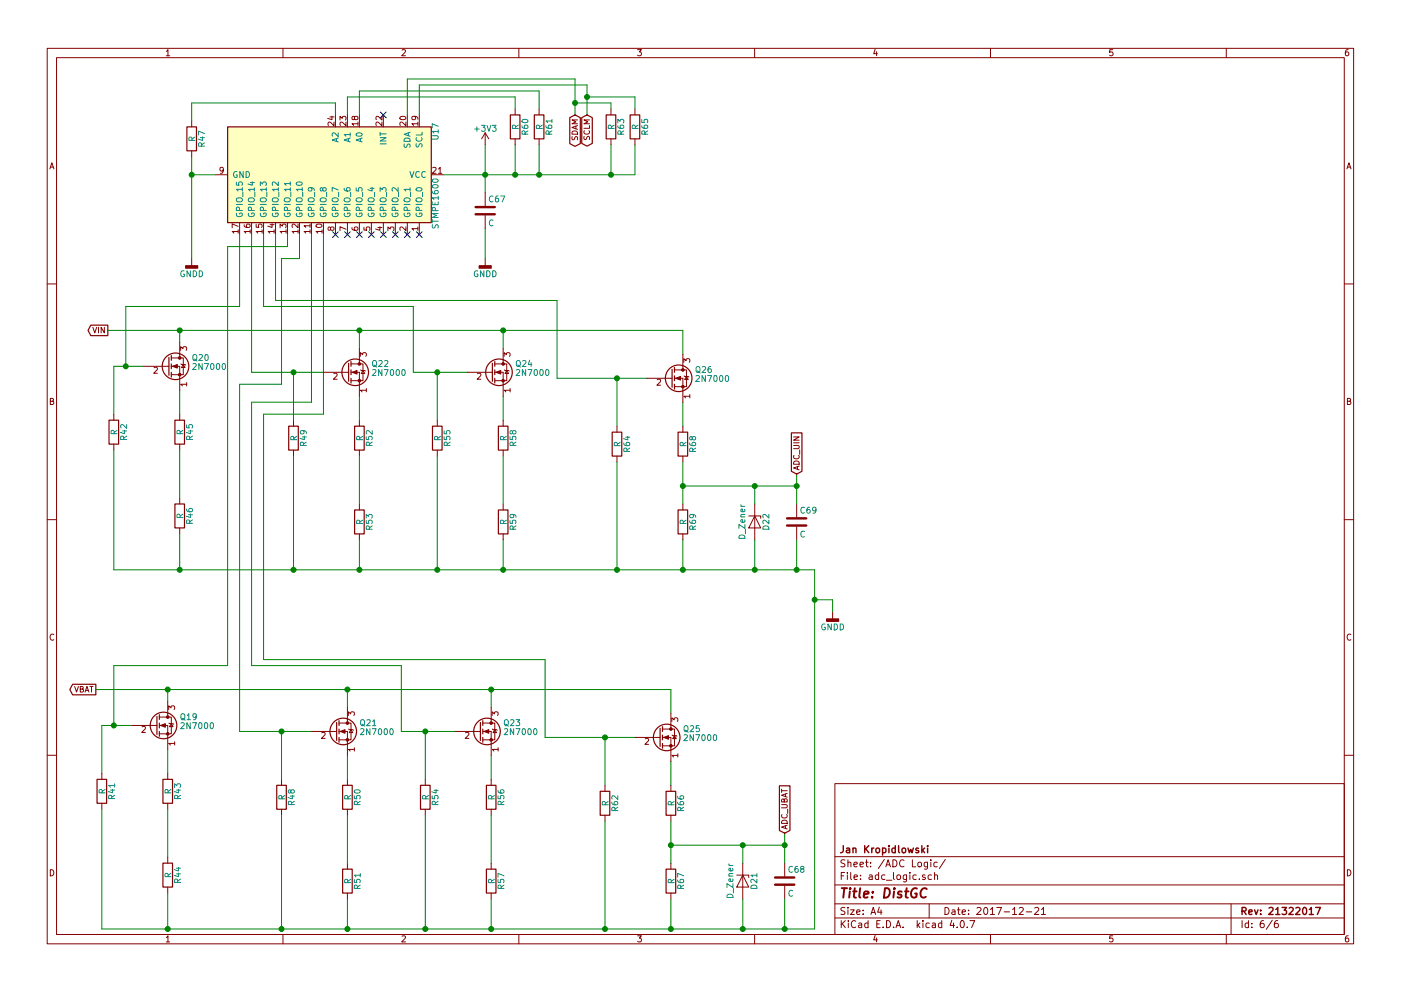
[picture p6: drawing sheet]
<svg xmlns="http://www.w3.org/2000/svg" width="297mm" height="210mm" viewBox="0 0 297 210" stroke-linecap="round" stroke-linejoin="round" font-family="sans-serif">
<g fill="none" stroke="#840000" stroke-width=".21">
<path d="M10 10.3h277v189.9h-277zM12 12.2h273v186.1h-273zM35.3 10.9l.3-.4v1.3M35.3 11.8h.7M60 10.3v1.9M85.2 10.6l.5-.1 .3 .4-.8 .9h.8M110 10.3v1.9M135.2 10.5h.8l-.4 .5 .3 .1 .1 .2-.1 .4-.2 .1-.5-.1M160 10.3v1.9M185.5 10.5l-.3 .9h.8M185.9 11v.8M210 10.3v1.9"/>
<path d="M235.9 10.5h-.6v.6h.6l.1 .5-.3 .2-.4-.1M260 10.3v1.9M285.9 10.5l-.4 .1-.2 .2-.1 .8 .3 .2 .4-.1 .1-.4-.1-.2-.4-.1-.3 .3M10.6 35.8l.4-1.3 .4 1.3M10.7 35.5h.6M40.6 25.6v1.3M40.6 32v1.3M45.7 37.1h2.6M47.3 36l-.2 .3-.4-.1v-.6l.4-.1 .2 .2v.8l-.3 .3h-.3M70 24.8h.8M70.4 24.6v.8l-.9-.3M70.8 25.9v.8l-.9-.8-.4 .2 .1 .5"/>
<path d="M71.1 24.4v2.5M72.1 25.5v-.8l.5 .4 .1-.4h.5l.2 .2-.2 .6M73.4 25.9v.8l-1-.8-.3 .2 .1 .5M73.7 24.4v2.5M75.2 24.9l.2-.2h.4l.1 .2-.1 .4-.4 .1-.2-.1-.2-.6h-.3v.6l.2 .1 .3-.2M75.9 26.3h-1.3l.4 .3M75.9 25.9v.7M76.2 24.4v2.5M81 25.9v.8l-.9-.8-.4 .2 .1 .5M81 24.7v.8l-.9-.8-.4 .2 .1 .5M81.3 24.4v2.5M84.9 24.8a.69 .69 0 0 1 1.2 .3 .74 .74 0 0 1-1.3-.1z"/>
<path d="M86.1 25.9v.8l-1-.8-.3 .2 .1 .5M86.4 24.4v2.5M87.9 24.7l.2 .2-.1 .4h-.6l-.1-.4 .3-.2h.7l.3 .3v.3M88.6 26.3h-1.3l.4 .3M88.6 25.9v.7M88.9 24.4v2.5M91.4 37.1h2.6M91.7 35.6l.5-.1 .3 .4-.8 .9h.8M93 35.9l.3-.4v1.3M93 36.8h.7M102.9 28.2l-.8 1.3M102.9 28.2v2.5"/>
<path d="M102.9 28.2l.7 1.3M109.2 23.1v1.3M109.2 29.5v1.2M114.3 23.1v1.3M114.3 29.5v1.2M121.3 29v.6h.4a.47 .47 0 0 1 .2-.5 .47 .47 0 0 1 .5 0v.6M121.4 27.9a.64 .64 0 0 1 .7-.1 .64 .64 0 0 1 .4 .7h-1.2zM122.1 26.8v.5M122.5 26.6l-1.2 .4 1.2 .5M122.5 25.4h-1.2l.8 .5-.8 .4h1.2M123.9 28.9v.6l.4 .1a.47 .47 0 0 1 .1-.5 .47 .47 0 0 1 .5 0v.5M123.9 27.7a.53 .53 0 0 0 .5 .8 .53 .53 0 0 0 .5-.8"/>
<path d="M125 26.6v.6h-1.2M125 25.4h-1.2l.8 .5-.8 .4h1.2M129.5 23.1v1.3M129.5 29.5v1.2M134.6 23.1v1.3M134.6 29.5v1.2M285.6 35.8l.4-1.3 .4 1.3M285.7 35.5h.6M40.6 54.9v1.5M50.5 49.1h-1.3l.4 .4M50.5 48l-1.3-.5v.8M50.5 48.8v.7"/>
<path d="M50.8 47.2v2.6M51.8 47.7v.3l.3 .2 .7 .1 .2-.3-.1-.4-.6 .1-.1 .3 .3 .3M53 49.1h-1.2l.3 .4M53 48.8v.7M53.3 47.2v2.6M54.3 47.6v.6l.6 .1v-.7h.5l.2 .2-.2 .5M55.6 49.1h-1.3l.4 .4M55.6 48.8v.7M55.9 47.2v2.6M57.3 47.7h.8M57.7 47.5v.8l-.9-.3M58.1 49.1h-1.3l.4 .4"/>
<path d="M58.1 48.8v.7M58.4 47.2v2.6M59.4 48.3v-.8l.5 .5 .1-.4h.5l.2 .2-.2 .5M60.7 49.1h-1.3l.3 .4M60.7 48.8v.7M61 47.2v2.6M63.2 49.1h-1.3l.4 .4M63.2 47.5v.8l-.9-.8-.4 .3 .1 .5M63.2 48.8v.7M63.5 47.2v2.6M65.7 49.1h-1.2l.3 .4M65.7 47.9h-1.2l.3 .4"/>
<path d="M65.7 47.5v.8M65.7 48.8v.7M66 47.2v2.6M67.1 47.7a.69 .69 0 0 1 1.2 .3 .74 .74 0 0 1-1.3-.2zM68.3 49.1h-1.3l.4 .4M68.3 48.8v.7M68.6 47.2v2.6M70.1 48.4l.2-.2h.4l.1 .2-.1 .4-.4 .1-.2-.1-.1-.6h-.4v.6l.2 .1 .3-.3M71.1 47.2v2.6M73.4 48.6l-1.3-.5v.8M73.7 47.2v2.6M74.6 48.3l.1 .3 .2 .2 .7 .1 .3-.3-.1-.4-.6 .1-.1 .3 .2 .3"/>
<path d="M76.2 47.2v2.6M77.2 48.2v.6l.5 .1v-.7h.6l.1 .2-.1 .5M78.7 47.2v2.6M80.1 48.3h.9M80.5 48.1v.8l-.9-.3M81.3 47.2v2.6M82.2 48.9v-.7l.5 .4 .1-.4h.6l.1 .2-.1 .5M83.8 47.2v2.6M86.1 48.2v.7l-1-.7-.3 .2 .1 .5M86.4 47.2v2.6M88.6 48.5h-1.3l.4 .4M88.6 48.2v.7"/>
<path d="M88.9 47.2v2.6M102.9 40.9v2.8M102.9 45.7v2.8M102.9 54.9v1.5M10 60.2h2M19.7 69.4l.4 1.2 .4-1.2M20.9 69.4v1.2M22.1 69.4v1.2l-.7-1.2v1.2M30.5 77.7h5.3M32.7 78l.4-.1 .3 .4-.8 .9h.8M36.3 77.7h1.8v5.1M36.3 75.9h1.8"/>
<path d="M38.1 75.9h.8v3.6h-2.6M38.1 72.6v3.3M38.3 74.3v-.7l.5 .4 .1-.4h.5l.2 .2-.2 .5M38.4 77.2l1 .3M38.9 77.3l.3 .7h-.7zM68.6 79h5.3M70.8 79.3l.4-.1 .3 .3-.8 1h.8M74.4 79h1.8v5.1M74.4 77.2h1.8M76.2 77.2h.8v3.6h-2.6M76.2 73.9v3.3M76.4 75.6v-.8l.5 .5 .1-.4h.5l.2 .2-.2 .5"/>
<path d="M76.5 78.5l1 .2M77 78.6l.3 .6h-.7zM99.1 79h5.3M101.2 79.3l.5-.1 .3 .3-.8 1h.8M104.9 79h1.8v5.1M104.9 77.2h1.8M106.7 77.2h.7v3.6h-2.5M106.7 73.9v3.3M106.9 75.6v-.8l.5 .5 .1-.4h.5l.2 .2-.2 .5M106.9 78.5l1 .2M107.4 78.6l.4 .6h-.7zM143 78.5h1.8"/>
<path d="M144.8 78.5h.7v3.5h-2.5M144.8 75.2v3.3M145 76.9v-.8l.5 .4 .1-.4h.5l.2 .2-.2 .6M145 79.8l1 .2M145.5 79.9l.4 .6h-.7zM285 60.2h2M10.7 85.1h.5l.1-.5-.6-.1v1.3h.5l.2-.4-.3-.3M24.1 87.9v1.2M24.1 94.2v1.3M38.1 87.9v1.2M38.1 94.2v1.3M39.6 81.5h-1.3l.4 .4"/>
<path d="M39.6 81.2v.7M62.2 89.1v1.3M62.2 95.5v1.3M76.2 89.1v1.3M76.2 95.5v1.3M77.7 82.8h-1.3l.4 .4M77.7 82.4v.8M92.7 89.1v1.3M92.7 95.5v1.3M106.7 89.1v1.3M106.7 95.5v1.3M108.2 82.8h-1.3l.3 .4"/>
<path d="M108.2 82.4v.8M130.8 90.4v1.3M130.8 96.8v1.2M137.2 80.3h5.3M139.3 80.6l.5-.1 .3 .3-.8 .9h.8M143 80.3h1.8v5M144.8 90.4v1.3M144.8 96.8v1.2M146.3 84.1h-1.3l.3 .3M146.3 83.7v.7M168.2 94.5h1l.2 .2-.2 .5h-1M168.2 92.7h1.2l-1.2 .7h1.2"/>
<path d="M168.2 93.9h1.2M168.4 96.6a.53 .53 0 0 0 .4 .8 .53 .53 0 0 0 .5-.8M168.4 97.9a.64 .64 0 0 1 .7-.1 .64 .64 0 0 1 .3 .7h-1.2zM169.1 99v.6M169.4 98.9l-1.2 .4 1.2 .4M169.5 95.5v.9M285.7 85.1h.5l.1-.5-.6-.1v1.3h.5l.2-.4-.3-.3M10 110.3h2M38.1 105.7v1.2M38.1 112v1.3M76.2 106.9v1.3M76.2 113.3v1.2"/>
<path d="M106.7 106.9v1.3M106.7 113.3v1.2M144.8 106.9v1.3M144.8 113.3v1.2M158.7 109.5h2.6v.5M160 109.5l1.3 2.5h-2.6zM160 106.9v7.6M168.9 106.9v2.8M168.9 111.8v2.7M285 110.3h2M11.4 134.6a.58 .58 0 0 0-.8 .6 .58 .58 0 0 0 .8 .5M176.5 129.8v1.5"/>
<path d="M286.4 134.6a.58 .58 0 0 0-.8 .6 .58 .58 0 0 0 .8 .5M15.8 145.6l.4 1.2 .4-1.2M17 146.2l.6-.1v-.4l-.6-.1v1.2h.5l.2-.4-.3-.2M18 146.8l.4-1.2 .4 1.2M18.2 146.5h.5M19 145.6h.7M19.4 145.6v1.2M27.9 153.9h5.4M30.1 154.2l.5-.1 .2 .4-.8 .9h.8M33.8 153.9h1.8v5.1M33.8 152.1h1.8M35.6 152.1h.7v3.6h-2.5"/>
<path d="M35.6 148.8v3.3M35.8 150.5v-.7l.4 .4 .1-.4h.6l.1 .2-.1 .5M35.8 153.4l1 .3M36.3 153.5l.4 .7h-.8zM37 157.7h-1.2l.3 .4M37 157.4v.7M66 155.2h5.4M68.2 155.5l.5-.1 .2 .3-.8 1h.8M71.9 155.2h1.8v5.1M71.9 153.4h1.8M73.7 153.4h.7v3.6h-2.5M73.7 150.1v3.3"/>
<path d="M73.9 151.8v-.8l.4 .5 .1-.4h.6l.1 .2-.1 .5M73.9 154.7l1 .2M74.4 154.8l.4 .6h-.8zM75.1 159h-1.2l.3 .4M75.1 158.6v.8M96.5 155.2h5.4M98.7 155.5l.5-.1 .2 .3-.8 1h.8M102.4 155.2h1.7v5.1M102.4 153.4h1.7M104.1 153.4h.8v3.6h-2.5M104.1 150.1v3.3M104.3 151.8v-.8l.5 .5 .1-.4h.6l.1 .2-.1 .5"/>
<path d="M104.4 154.7l1 .2M104.9 154.8l.4 .6h-.8zM105.6 159h-1.3l.4 .4M105.6 158.6v.8M134.6 156.5h5.4M136.8 156.8l.5-.1 .2 .3-.8 .9h.8M140.5 156.5h1.7v5M140.5 154.7h1.7M142.2 154.7h.8v3.5h-2.5M142.2 151.4v3.3M142.4 153.1v-.8l.5 .4 .1-.4h.6l.1 .2-.1 .6M142.5 156l1 .2"/>
<path d="M143 156.1l.4 .6h-.8zM143.7 159.9v.7M10 160.2h2M21.6 164.1v1.2M21.6 170.4v1.3M35.6 164.1v1.2M35.6 170.4v1.3M59.7 165.3v1.3M59.7 171.7v1.3M73.7 165.3v1.3M73.7 171.7v1.3M90.2 165.3v1.3"/>
<path d="M90.2 171.7v1.3M104.1 165.3v1.3M104.1 171.7v1.3M128.3 166.6v1.3M128.3 173v1.2M142.2 166.6v1.3M142.2 173v1.2M143.7 160.3h-1.3l.4 .3M165.7 170.7h1l.2 .2-.2 .5h-1M165.7 167.4v.7M165.7 167.8h1.2M165.8 172.8a.53 .53 0 0 0 .5 .8 .53 .53 0 0 0 .5-.8"/>
<path d="M165.9 174.1a.64 .64 0 0 1 .7-.1 .64 .64 0 0 1 .3 .7h-1.2zM166.3 169.7l.2-.2 .4 .2v.4h-1.2l.1-.5h.4l.1 .5M166.5 168.4v.6M166.5 175.2v.6M166.9 175.1l-1.2 .4 1.2 .4M166.9 168.3l-1.2 .4 1.2 .4M167 171.7v.9M177 166.3h108v32h-108zM285 160.2h2M10.7 184.5a.65 .65 0 0 1 .7 .7 .65 .65 0 0 1-.7 .6zM35.3 198.9l.3-.4v1.3M35.3 199.8h.7"/>
<path d="M35.6 181.9v1.2M35.6 188.2v1.3M60 198.3v1.9M73.7 183.1v1.3M73.7 189.5v1.2M85.2 198.6l.5-.1 .3 .4-.8 .9h.8M104.1 183.1v1.3M104.1 189.5v1.2M110 198.3v1.9M135.2 198.5h.8l-.4 .5 .3 .1 .1 .2-.1 .4-.2 .1-.5-.1M142.2 183.1v1.3M142.2 189.5v1.2"/>
<path d="M156.2 185.7h2.5v.5M157.5 185.7l1.2 2.5h-2.5zM157.5 183.1v7.6M160 198.3v1.9M166.4 183.1v2.8M166.4 188v2.7M177 194.8h108M177 191.8h108M177 187.8h108M177 181.8h108M178.4 195.3v1.5M178.4 185.8h.5"/>
<path d="M178.6 196l.6 .8M179.1 185.1h-.7v1.5M179.1 192.6l-.5-.1-.3 .3 .1 .3 .7 .4v.4l-.2 .1-.6-.1M179.1 182.5l-.5-.1-.3 .3 .1 .3 .7 .4v.4l-.2 .1-.6-.1M179.2 195.3l-.8 .9M179.7 185.1v.2M179.7 185.6v1M179.8 192.5v.2M179.8 183.1l.2-.2 .4 .1v.9M179.8 182.4v1.5M179.8 193v1M179.9 195.3v.2"/>
<path d="M179.9 195.8v1M180.3 193h.8l-.8 1h.8M180.4 185.1v1.3l.2 .2M181.1 183.4l.7-.1-.1-.3-.4-.1-.2 .2v.7h.6M181.1 186.1l.7-.1-.1-.3-.4-.1-.2 .2 .1 .7h.5M181.4 195.5a.71 .71 0 0 0-1 .5 .71 .71 0 0 0 .8 .8l.2-.1M181.6 193.5l.7-.1v-.3l-.4-.1-.3 .2 .1 .7h.6M182.1 195.9h.6v.9M182.3 183.4l.8-.1-.1-.3-.4-.1-.3 .2 .1 .7h.6M182.4 186.5v.1M182.4 185.7v.1M182.7 196.2l-.7 .3 .2 .3 .5-.1"/>
<path d="M183 193.9v.1M183 193.1v.1M183.5 182.9h.6M183.7 182.4v1.3l.4 .2M184 195.9l-.4-.1-.3 .3 .1 .6 .2 .1 .4-.1M184 195.3v1.5M184.3 185.7h.6v.9M184.6 183.8v.1M184.6 183v.1M184.7 194l.4-1.5 .5 1.5M184.8 193.6h.7M184.9 186l-.7 .3 .3 .3 .4-.1"/>
<path d="M185.5 198.5l-.3 .9h.8M185.9 199v.8M185.9 196h.5M186.3 185.7l-.4-.1-.3 .3v.6l.3 .1 .4-.1M186.3 185.1v1.5M186.4 192.5l-.3 1h.9M186.6 195.3h-.7v1.5h.7M186.8 193v1M187.2 196.7v.1M187.5 182.3l-1.3 2M187.6 185.7l-.4-.1-.3 .3 .1 .6 .2 .1 .4-.1M187.8 183.9l.5-1.5 .5 1.5"/>
<path d="M187.9 186.8h1.2M187.9 183.5h.7M188 195.3a.76 .76 0 0 1 .8 .8 .76 .76 0 0 1-.8 .7zM189.3 182.4a.76 .76 0 0 1 .9 .8 .76 .76 0 0 1-.9 .7zM189.4 185.1v1.3l.2 .2M189.5 196.7v.1M190 196.8l.4-1.5 .6 1.5M190.1 196.4h.7M190.2 185.7l.2-.1 .5 .1v.6l-.1 .2-.4 .1-.2-.1zM191.5 196.7v.1M191.7 182.6a.71 .71 0 0 0-1 .5 .71 .71 0 0 0 .7 .8l.3-.1M192.2 185.6v1.4l-.3 .1-.3-.1"/>
<path d="M192.2 185.7l-.4-.1-.3 .3 .1 .6 .2 .1 .4-.1M192.9 185.1v.2M192.9 185.6v1M193.4 182.4v1.5h.8M194.3 185.7l-.5-.1-.3 .3 .1 .6 .2 .1 .5-.1M194.5 195.3v1.5M194.6 196.3l.4 .5M194.7 183.1l.2-.2 .4 .2 .1 .5-.2 .2-.3 .1-.2-.1zM194.9 186.5v.1M195 195.8l-.5 .6M195.7 195.3v.2M195.7 195.8v1"/>
<path d="M196.1 185.7l-.3-.1-.2 .2v.2l.5 .2v.3h-.5M196.6 182.9v1.4l-.2 .1-.4-.1M196.6 183l-.4-.1-.3 .3 .1 .6 .2 .1 .4-.1M197 191.8v3M197 195.9l-.4-.1-.3 .3 .1 .6 .2 .1 .4-.1M197.4 182.4v.2M197.4 182.9v1M197.5 185.7l-.4-.1-.3 .3v.6l.3 .1 .4-.1M197.7 195.9h.6v.9M198.1 185.7l.2-.1 .4 .1 .1 .9M198.1 185.1v1.5M198.3 196.2l-.7 .3 .2 .3 .5-.1"/>
<path d="M198.7 183l-.4-.1-.3 .3 .1 .6 .2 .1 .4-.1M199.7 195.9l-.5-.1-.2 .3v.6l.2 .1 .5-.1M199.7 195.3v1.5M200.4 192.5a.76 .76 0 0 1 .8 .8 .76 .76 0 0 1-.8 .7zM200.4 182.3l-1.2 2M201.8 195.2l-.4 1.1h1M201.9 193.1h.5l.1 .9M202.2 195.8v1M202.5 193.4l-.7 .3 .2 .3 .5-.1M202.9 196.7v.1M203 193h.6M203.2 192.5v1.3l.4 .2"/>
<path d="M203.8 195.4l.1-.1a.8 .8 0 0 1 .6 .8 .8 .8 0 0 1-.6 .7 .97 .97 0 0 1-.1-1.4zM204 193.5l.7-.1-.1-.3-.4-.1-.2 .2 .1 .7h.5M205.1 196.7v.1M205.4 193.9v.1M205.4 193.1v.1M205.6 195.3h1.1l-.7 1.5M207.1 192.7l.6-.2 .3 .5-.9 1h.9M208.7 192.7l.2-.2a.8 .8 0 0 1 .5 .8 .8 .8 0 0 1-.5 .7l-.3-.5zM210 193l.4-.5v1.5M210 194h.8M210 198.3v1.9M211.3 192.5h1l-.6 1.5"/>
<path d="M212.9 193.5h1.1M214.7 193l.4-.5v1.5M214.7 194h.8M216.1 192.7l.6-.2 .3 .5-1 1h1M217.6 193.5h1.1M219.4 192.7l.6-.2 .2 .5-.9 1h.9M220.8 193l.4-.5v1.5M220.8 194h.9M235.9 198.5h-.6v.7l.6-.1 .1 .5-.3 .2-.4-.1M260 198.3v1.9M261 191.8v6.5M263.3 195.3v1.5"/>
<path d="M264.7 195.9l-.4-.1-.3 .3 .1 .6 .2 .1 .4-.1M264.7 195.3v1.5M265.4 196.7v.1M265.4 195.9v.1M267.9 195.3l-.4 .1a1.11 1.11 0 0 0-.2 1.3l.5 .1 .2-.1v-.5l-.2-.3-.5 .1-.1 .2M269.7 195.2l-1.2 2M270.9 195.3l-.4 .1a1.11 1.11 0 0 0-.2 1.3l.5 .1 .2-.1v-.5l-.2-.3-.5 .1-.1 .2M285.7 184.5a.65 .65 0 0 1 .7 .7 .65 .65 0 0 1-.7 .6zM285.9 198.5l-.4 .1-.2 .3-.1 .7 .3 .2 .4-.1 .1-.4-.1-.2-.4-.1-.3 .3"/>
</g>
<g fill="none" stroke="#840000" stroke-width=".3">
<path d="M178.8 179.4l-.1 1.3-.5 .2M180.8 179.9v1M183.3 179.4v1.5M184.2 179.4l-.9 .9M184.8 179.9v1M185.3 179.9l-.5 .3M187.1 179.9v1.5M188.5 179.4v.2M188.5 179.9v1M189.8 179.4v1.5M190.5 179.4v1.3l.2 .2M192.5 179.9l.3 1 .3-.7 .3 .7 .2-1"/>
<path d="M195.5 179.4v1.5M196 179.9l-.5 .6M196.7 179.4v.2M196.7 179.9v1M179.5 180h.6v.9M180.1 180.3l-.7 .3 .3 .3 .4-.1M180.8 180.1l.3-.2 .3 .1 .1 .9M183.5 180.1l.7 .8M185.8 180.1l.2-.2 .4 .2 .1 .5-.1 .2-.4 .1-.2-.1zM187.1 180l.5-.1 .2 .3-.1 .6h-.6M189.8 180l-.4-.1-.3 .3 .1 .6 .2 .1 .4-.1M191.3 180.1l.2-.2 .4 .2 .1 .5-.1 .2-.4 .1-.2-.1z"/>
<path d="M194.7 180l-.3-.1-.2 .2v.3l.5 .1v.3h-.5M195.6 180.4l.4 .5M263.3 193.3l.8-.1 .1-.2-.1-.3-.2-.2h-.6v1.5M263.7 193.3l.5 .7M264.8 193.5l.7-.1-.1-.3-.4-.1-.2 .2v.7h.6M266 193l.3 1 .4-1M267.3 193.9v.1M267.3 193.1v.1M269.1 192.7l.5-.2 .3 .5-.9 1h.9M270.5 193l.4-.5v1.5M270.5 194h.8M271.8 192.5h1l-.5 .6 .4 .1v.7l-.2 .1-.7-.1"/>
<path d="M273.3 192.7l.6-.2 .3 .5-.9 1h.9M274.8 192.7l.5-.2 .3 .5-.9 1h.9M276.3 192.7l.2-.2a.8 .8 0 0 1 .6 .8 .8 .8 0 0 1-.6 .7l-.3-.5zM277.6 193l.4-.5v1.5M277.6 194h.9M278.9 192.5h1.1l-.7 1.5"/>
</g>
<g fill="none" stroke="#840000" stroke-width=".41">
<path d="M178.5 188.4h1.1M179 188.4l-.2 2M180.2 189.1l-.2 1.3M180.3 188.4l-.1 .2 .2-.1-.1-.1-.1 .2M180.9 189.1h.7M181.2 188.4l-.2 1.8 .1 .1 .4 .1M182.4 188.4l-.2 1.8 .2 .2M183.2 189.8l.9-.2v-.4l-.6-.1-.3 .3v.9h.7M184.9 190.3v.1M185.1 189.2l-.1 .2-.1-.1 .2-.1-.1 .2M187.6 188.4a1 1 0 0 1 1.1 .8 1 1 0 0 1-.5 1.1l-.8 .1zM189.6 189.1l-.2 1.3"/>
<path d="M189.6 188.4v.2l.1-.1-.1-.1v.2M191.2 189.2l-.5-.1-.3 .4 .2 .3 .5 .1 .1 .3-.2 .1h-.7M191.9 189.1h.7M192.2 188.4l-.2 1.8 .1 .1 .4 .1M194.4 188.5a1.02 1.02 0 0 0-1.2 .7 1.02 1.02 0 0 0 .5 1.2l.6-.1 .1-.7h-.4M196.5 188.6a.87 .87 0 0 0-1 0 .87 .87 0 0 0-.4 1 .69 .69 0 0 0 .4 .8 .69 .69 0 0 0 .8-.1"/>
</g>
<path d="M48.3 26.9h43.1v20.3h-43.1z" fill="#ffffc2" stroke="#ffffc2" stroke-width=".21"/>
<g fill="none" stroke="#840000" stroke-width=".25">
<path d="M39.6 26.9h2.1v5.1h-2.1zM48.3 26.9h43.1v20.3h-43.1zM108.2 24.4h2v5.1h-2zM113.3 24.4h2v5.1h-2zM120.8 25l1.1-.6 1.1 .6v5.5l-1.1 .6-1.1-.6zM123.3 25l1.2-.6 1.1 .6v5.4l-1.1 .6-1.2-.6zM128.5 24.4h2.1v5.1h-2.1zM133.6 24.4h2v5.1h-2zM19.3 69h3.6v2.2h-3.6l-.6-1.1zM35.8 75.8v3.8M36.3 75.4v1M36.3 77.2v1"/>
<path d="M36.3 79v1M73.9 77.1v3.8M74.4 76.7v1M74.4 78.5v1M104.4 77.1v3.8M104.9 76.7v1M104.9 78.5v1M142.5 78.4v3.8M143 78v1M143 79.8v1M23.1 89.1h2v5.1h-2zM37.1 89.1h2v5.1h-2z"/>
<path d="M61.2 90.4h2v5.1h-2zM74.4 80.3v1M75.2 90.4h2v5.1h-2zM91.7 90.4h2v5.1h-2zM104.9 80.3v1M105.7 90.4h2v5.1h-2zM129.8 91.7h2v5.1h-2zM143 81.5v1M143.8 91.7h2v5.1h-2zM167.8 91.8h2.2v8.2l-1.1 .6-1.1-.6zM37.1 106.9h2v5.1h-2zM75.2 108.2h2v5.1h-2z"/>
<path d="M105.7 108.2h2v5.1h-2zM143.8 108.2h2v5.1h-2zM15.4 145.2h4.9v2.2h-4.9l-.6-1.1zM33.3 152v3.8M33.8 151.6v1M33.8 153.4v1M33.8 155.2v1M71.4 153.3v3.8M71.9 152.9v1M71.9 154.7v1M71.9 156.5v1M101.9 153.3v3.8"/>
<path d="M102.4 152.9v1M102.4 154.7v1M102.4 156.5v1M140 154.6v3.8M140.5 154.2v1M140.5 156v1M140.5 157.7v1M20.6 165.3h2v5.1h-2zM34.5 165.3h2.1v5.1h-2.1zM58.7 166.6h2v5.1h-2zM72.6 166.6h2.1v5.1h-2.1zM89.2 166.6h2v5.1h-2z"/>
<path d="M103.1 166.6h2.1v5.1h-2.1zM127.3 167.9h2v5.1h-2zM141.2 167.9h2.1v5.1h-2.1zM165.3 166.7h2.2v9.5l-1.1 .6-1.1-.6zM34.5 183.1h2.1v5.1h-2.1zM72.6 184.4h2.1v5.1h-2.1zM103.1 184.4h2.1v5.1h-2.1zM141.2 184.4h2.1v5.1h-2.1z"/>
<circle cx="37.2" cy="77.7" r="2.82"/>
<circle cx="75.3" cy="79" r="2.82"/>
<circle cx="105.8" cy="79" r="2.82"/>
<circle cx="143.9" cy="80.3" r="2.82"/>
<circle cx="34.7" cy="153.9" r="2.82"/>
<circle cx="72.8" cy="155.2" r="2.82"/>
<circle cx="103.3" cy="155.2" r="2.82"/>
<circle cx="141.4" cy="156.5" r="2.82"/>
</g>
<g fill="none" stroke="#008484" stroke-width=".21">
<path d="M40.7 29.8l-.1-.6-.4-.1-.1 .7h1.2M41.3 29.1l-.6 .4M42.5 29.2h.9M42.7 31v-.6l-.5-.1-.1 .7h1.3M42.9 29v.8l-.9-.3M43.4 28.3l-1.3-.5v.8M43.4 30.3l-.7 .4M50.1 38.7v.6h.6v-.6h.6l.1 .1-.1 .5M50.2 36.4a.59 .59 0 0 0-.7 .6 .59 .59 0 0 0 .7 .6l.1-.5h-.2M51.4 39.8v.7M51.6 36.4v1.3l-.7-1.3v1.3M52.2 36.4a.64 .64 0 0 1 .7 .6 .64 .64 0 0 1-.7 .7z"/>
<path d="M53.1 38.7h.8M53.5 38.6v.7l-.9-.3M53.9 39.8v.7M55.2 39.4v-.8l.5 .4 .1-.3h.5l.2 .1-.2 .6M56.5 39.8v.7M59 38.6v.8l-.9-.8-.4 .2 .1 .5M59 39.8v.7M61.5 39h-1.2l.3 .3M61.5 38.6v.7M61.5 39.8v.7M62.9 38.7a.69 .69 0 0 1 1.2 .3 .74 .74 0 0 1-1.3-.1zM64.1 39.8v.7"/>
<path d="M65.9 39.8l.2 .3v.3l-.6 .1-.1-.4 .2-.3 .7 .1 .3 .3v.2M71.3 29.4v.6M71.7 29.3l-1.3 .4 1.3 .4M71.7 28.2v.8l-.9-.8-.4 .2 .1 .5M73 39.9v.4l.3 .2h.7l.2-.2-.1-.4h-.6v.4l.2 .2M73.9 29.4v.6M74.2 29.3l-1.2 .4 1.2 .4M74.2 28.5h-1.2l.3 .4M74.2 28.2v.7M75.5 39.9v.6h.6v-.6h.6l.1 .2-.1 .4M75.6 28.4a.76 .76 0 0 1 1.2 .2 .74 .74 0 0 1-1.3-.1zM76.4 29.4v.6"/>
<path d="M76.8 29.3l-1.3 .4 1.3 .4M78.5 39.9h.8M78.9 39.8v.7l-.9-.2M80.6 29.2h1.3l-1.3 .7h1.3M80.6 30.5h1.3M80.6 28.1v.7M80.6 28.4h1.3M84.4 39.8v.8l-.9-.8-.4 .3 .1 .4M85.7 30.6v.6h.5a.54 .54 0 0 1 .6-.6l.1 .2v.5M85.9 29.4a.67 .67 0 0 1 .7-.1 .67 .67 0 0 1 .3 .7h-1.2zM86.6 28.2v.6M86.9 36.4l.4 1.3 .5-1.3"/>
<path d="M86.9 28.1l-1.2 .4 1.2 .4M86.9 39.8v.7M88.3 30.5v.6h.4a.54 .54 0 0 1 .7-.6l.1 .2-.1 .5M88.3 39.9a.69 .69 0 0 1 1.2 .4 .74 .74 0 0 1-1.3-.2zM88.3 29.2a.56 .56 0 0 0 .5 .8 .56 .56 0 0 0 .6-.8M88.9 36.5a.56 .56 0 0 0-.8 .5 .56 .56 0 0 0 .8 .5M89.5 28v.6h-1.3M90.2 36.5a.56 .56 0 0 0-.8 .5 .56 .56 0 0 0 .8 .5M91.6 28.8h1.1l.2 .2v.3l-.2 .2h-1.1M91.7 39.4a.76 .76 0 0 1 1.2 .2 .74 .74 0 0 1-1.3-.1zM91.7 38.1a.76 .76 0 0 1 1.2 .3 .74 .74 0 0 1-1.3-.1zM92.9 27.9h-1.3l.4 .3"/>
<path d="M92.9 26.8l-1.3-.5v.8M92.9 27.5v.7M100.6 27.4h1M101.1 26.9v1M102.1 26.6h.8l-.5 .5 .4 .1v.5l-.2 .2-.5-.2M103.3 26.6l.4 1.3 .4-1.3M104.4 26.6h.8l-.5 .5 .4 .1v.5l-.1 .2-.6-.2M109.3 27.2l-.1-.6h-.5l-.1 .6h1.3M109.9 26.5l-.6 .4M110.7 26.7v.3l.3 .2h.7l.2-.2-.1-.4-.6 .1v.3l.2 .2M110.7 25.5a.76 .76 0 0 1 1.2 .2 .74 .74 0 0 1-1.2-.1zM111.3 28.5v-.6l-.5-.1-.1 .7h1.2"/>
<path d="M111.9 27.8l-.6 .4M114.4 27.2l-.1-.6h-.5l-.1 .6h1.3M115 26.5l-.6 .4M115.7 26.7l.1 .3 .3 .2h.7l.2-.2-.1-.4-.6 .1-.1 .3 .3 .2M116.4 28.5l-.1-.6-.5-.1-.1 .7h1.3M117 25.7h-1.3l.4 .3M117 27.8l-.6 .4M117 25.3v.7M129.6 27.2l-.1-.6h-.4l-.1 .6h1.2M130.2 26.5l-.6 .4M131 26.7v.3l.3 .2h.7l.3-.2-.2-.4-.6 .1v.3l.2 .2M131 26.1v-.8l.5 .4 .1-.3h.5l.2 .1-.2 .6"/>
<path d="M131.6 28.5v-.6l-.5-.1-.1 .7h1.3M132.3 27.8l-.7 .4M134.7 27.2l-.1-.6h-.5l-.1 .6h1.3M135.3 26.5l-.6 .4M136.1 26.7v.3l.3 .2h.7l.2-.2-.1-.4-.6 .1v.3l.2 .2M136.1 25.4v.6h.6v-.6h.5l.1 .1-.1 .5M136.7 28.5v-.6l-.5-.1-.1 .7h1.2M137.3 27.8l-.6 .4M39 57.5a.59 .59 0 0 0-.7 .6 .59 .59 0 0 0 .7 .5l.1-.4h-.2M40.4 57.4v1.3l-.8-1.3v1.3M41 57.4a.64 .64 0 0 1 .7 .7 .64 .64 0 0 1-.7 .6zM42.2 57.4a.64 .64 0 0 1 .8 .7 .64 .64 0 0 1-.8 .6z"/>
<path d="M50.1 43.4h1.3M50.2 45.3a.59 .59 0 0 0 .5 .7 .59 .59 0 0 0 .6-.7l-.5-.1v.2M50.2 42.2l.8-.2a.42 .42 0 0 1 .3 .2 .42 .42 0 0 1 0 .4l-.3 .2h-.7l-.2-.3zM50.8 44.6l-.1-.6h-.5l-.1 .6h1.3M51.4 40.2h-1.3l.4 .3M51.5 40.8v1M52.7 43.4h1.2M52.7 45.3a.59 .59 0 0 0 .6 .7 .59 .59 0 0 0 .5-.7l-.4-.1v.2M52.7 42.2l.8-.2a.42 .42 0 0 1 .4 .2 .42 .42 0 0 1-.1 .4l-.3 .2h-.7l-.1-.3zM53.3 44.6l-.1-.6h-.4l-.1 .6h1.2M53.9 40.2h-1.2l.3 .3M54 40.8v1"/>
<path d="M55.2 43.4h1.3M55.2 45.3a.59 .59 0 0 0 .6 .7 .59 .59 0 0 0 .6-.7l-.5-.1v.2M55.2 42.2l.8-.2a.42 .42 0 0 1 .4 .2 .42 .42 0 0 1 0 .4l-.4 .2h-.6l-.2-.3zM55.9 44.6l-.1-.6h-.5l-.1 .6h1.3M56.5 40.2h-1.3l.3 .3M56.6 40.8v1M57.7 43.4h1.3M57.8 45.3a.59 .59 0 0 0 .6 .7 .59 .59 0 0 0 .5-.7l-.5-.1v.2M57.8 42.2l.8-.2a.42 .42 0 0 1 .4 .2 .42 .42 0 0 1-.1 .4l-.3 .2h-.7l-.2-.3zM58.4 44.6l-.1-.6h-.5l-.1 .6h1.3M59 40.2h-1.3l.4 .3M59.1 40.8v1"/>
<path d="M60.3 43.4h1.2M60.3 45.3a.59 .59 0 0 0 .6 .7 .59 .59 0 0 0 .6-.7l-.5-.1v.2M60.3 42.2l.8-.2a.42 .42 0 0 1 .4 .2 .42 .42 0 0 1 0 .4l-.4 .2h-.6l-.2-.3zM60.9 44.6v-.6h-.5l-.1 .6h1.2M61.5 40.2h-1.2l.3 .3M61.6 40.8v1M62.8 43.4h1.3M62.9 45.3a.59 .59 0 0 0 .5 .7 .59 .59 0 0 0 .6-.7l-.5-.1v.2M62.9 42.2l.8-.2a.42 .42 0 0 1 .3 .2 .42 .42 0 0 1 0 .4l-.3 .2h-.7l-.2-.3zM63.5 44.6l-.1-.6h-.5l-.1 .6h1.3M64.1 40.2h-1.3l.4 .3M64.2 40.8v1"/>
<path d="M65.4 43.4h1.2M65.4 45.3a.59 .59 0 0 0 .6 .7 .59 .59 0 0 0 .5-.7l-.4-.1v.2M65.4 42.2l.8-.2a.42 .42 0 0 1 .4 .2 .42 .42 0 0 1-.1 .4l-.3 .2h-.7l-.1-.3zM66 44.6l-.1-.6h-.4l-.1 .6h1.2M66.7 40.8v1M67.9 43.4h1.3M67.9 45.3a.59 .59 0 0 0 .6 .7 .59 .59 0 0 0 .6-.7l-.5-.1v.2M67.9 42.2l.8-.2a.42 .42 0 0 1 .4 .2 .42 .42 0 0 1 0 .4l-.4 .2h-.6l-.2-.3zM68.4 40.1l.3-.3 .3 .1 .2 .2-.1 .3-.4 .1-.2-.1-.2-.5h-.3v.6h.2l.2-.2M68.6 44.6l-.1-.6h-.5l-.1 .6h1.3M69.3 40.8v1M70.4 43.4h1.3"/>
<path d="M70.5 45.3a.59 .59 0 0 0 .6 .7 .59 .59 0 0 0 .5-.7l-.5-.1v.2M70.5 42.2l.8-.2a.42 .42 0 0 1 .4 .2 .42 .42 0 0 1-.1 .4l-.3 .2h-.7l-.2-.3zM71.1 44.6l-.1-.6h-.5l-.1 .6h1.3M71.7 40.3l-1.3-.5v.8M71.8 40.8v1M73 43.4h1.2M73 45.3a.59 .59 0 0 0 .6 .7 .59 .59 0 0 0 .6-.7l-.5-.1v.2M73 42.2l.8-.2a.42 .42 0 0 1 .4 .2 .42 .42 0 0 1 0 .4l-.4 .2h-.6l-.2-.3zM73.6 44.6v-.6h-.5l-.1 .6h1.2M74.3 40.8v1M75.5 43.4h1.3M75.6 45.3a.59 .59 0 0 0 .5 .7 .59 .59 0 0 0 .6-.7l-.5-.1v.2"/>
<path d="M75.6 42.2l.8-.2a.42 .42 0 0 1 .3 .2 .42 .42 0 0 1 0 .4l-.3 .2h-.7l-.2-.3zM76.2 44.6l-.1-.6h-.5l-.1 .6h1.3M76.9 40.8v1M78.1 43.4h1.2M78.1 45.3a.59 .59 0 0 0 .6 .7 .59 .59 0 0 0 .5-.7l-.4-.1v.2M78.1 42.2l.8-.2a.42 .42 0 0 1 .4 .2 .42 .42 0 0 1-.1 .4l-.3 .2h-.7l-.1-.3zM78.7 44.6l-.1-.6h-.4l-.1 .6h1.2M79.4 40.8v1M80.6 40.6v-.8l.5 .5 .1-.4h.5l.2 .2-.2 .5M80.6 43.4h1.3M80.6 45.3a.59 .59 0 0 0 .6 .7 .59 .59 0 0 0 .6-.7l-.5-.1v.2M80.6 42.2l.8-.2a.42 .42 0 0 1 .4 .2 .42 .42 0 0 1 0 .4l-.4 .2h-.6l-.2-.3z"/>
<path d="M81.3 44.6l-.1-.6h-.5l-.1 .6h1.3M82 40.8v1M83.1 43.4h1.3M83.2 45.3a.59 .59 0 0 0 .6 .7 .59 .59 0 0 0 .5-.7l-.5-.1v.2M83.2 42.2l.8-.2a.42 .42 0 0 1 .4 .2 .42 .42 0 0 1-.1 .4l-.3 .2h-.7l-.2-.3zM83.8 44.6l-.1-.6h-.5l-.1 .6h1.3M84.5 40.8v1M85.7 43.4h1.2M85.7 45.3a.59 .59 0 0 0 .6 .7 .59 .59 0 0 0 .6-.7l-.5-.1v.2M85.7 42.2l.8-.2a.42 .42 0 0 1 .4 .2 .42 .42 0 0 1 0 .4l-.4 .2h-.6l-.2-.3zM86.3 44.6v-.6h-.5l-.1 .6h1.2M86.9 40.2h-1.2l.3 .3"/>
<path d="M87 40.8v1M88.2 43.4h1.3M88.3 45.3a.59 .59 0 0 0 .5 .7 .59 .59 0 0 0 .6-.7l-.5-.1v.2M88.3 42.2l.8-.2a.42 .42 0 0 1 .3 .2 .42 .42 0 0 1 0 .4l-.3 .2h-.7l-.2-.3zM88.9 44.6l-.1-.6h-.5l-.1 .6h1.3M89.6 40.8v1M91.6 42.8v.6h1.3v-.6M91.6 40.5l.1 .4 .2 .2h.8l.2-.2-.1-.4h-.6l-.1 .4 .3 .2M91.6 46.6v.7M91.6 46.9h1.3M91.7 47.7v.6h.4a.54 .54 0 0 1 .7-.6l.1 .2-.1 .5M92.2 43v.4"/>
<path d="M92.3 44.7l-.1-.6-.5-.1-.1 .7h1.3M92.9 45.3h-1.3l.9 .4-.9 .4h1.3M92.9 42h-1.3l.4 .3M92.9 41.6v.7M101.3 57.5a.59 .59 0 0 0-.7 .6 .59 .59 0 0 0 .7 .5v-.4h-.2M102.6 57.4v1.3l-.7-1.3v1.3M103.2 57.4a.64 .64 0 0 1 .7 .7 .64 .64 0 0 1-.7 .6zM104.5 57.4a.64 .64 0 0 1 .7 .7 .64 .64 0 0 1-.7 .6zM104.5 41.7a.56 .56 0 0 0-.7 .5 .56 .56 0 0 0 .7 .5M104.5 46.8a.56 .56 0 0 0-.7 .5 .56 .56 0 0 0 .7 .5M105.6 41.6h-.3l-.2 .3-.1 .7 .3 .2 .4-.1-.1-.6h-.3l-.3 .2M106.2 41.6h.8l-.5 1.2"/>
<path d="M40.9 77.2l.5-.1 .2 .4-.8 .9h.8M41.1 75.3h.5l.1 .8a.42 .42 0 0 1-.2 .3 .42 .42 0 0 1-.4 0l-.2-.3zM41.1 76.2l.7 .4M42.2 75.3l.5-.1 .2 .4-.8 .9h.8M42.9 77.1v1.3l-.7-1.3v1.3M43.4 77.1h.8l-.5 1.3M43.5 75.3l.2-.1a.67 .67 0 0 1 .5 .7 .67 .67 0 0 1-.5 .6l-.3-.5zM44.8 77.2l.1-.1a.67 .67 0 0 1 .5 .7 .67 .67 0 0 1-.5 .6l-.2-.5zM46 77.2l.2-.1a.67 .67 0 0 1 .4 .7 .67 .67 0 0 1-.4 .6l-.3-.5zM47.2 77.2l.2-.1a.67 .67 0 0 1 .4 .7 .67 .67 0 0 1-.4 .6l-.3-.5zM79 78.5l.5-.1 .2 .4-.8 .9h.8M79 76.7l.3-.2h.4l.1 .8a.42 .42 0 0 1-.2 .4 .42 .42 0 0 1-.4 0l-.2-.4z"/>
<path d="M79.2 77.5l.7 .4M80.3 76.6l.5-.1 .2 .4-.8 .9h.8M81 78.4v1.3l-.7-1.3v1.3M81.5 78.4h.8l-.5 1.3M81.5 76.6l.5-.1 .2 .4-.7 .9h.7M82.9 78.5l.1-.1a.67 .67 0 0 1 .5 .6 .67 .67 0 0 1-.5 .7l-.2-.5zM84.1 78.5l.2-.1a.67 .67 0 0 1 .4 .6 .67 .67 0 0 1-.4 .7l-.3-.5zM85.3 78.5l.2-.1a.67 .67 0 0 1 .4 .6 .67 .67 0 0 1-.4 .7l-.3-.5zM109.5 78.5l.5-.1 .2 .4-.8 .9h.8M109.5 76.7l.3-.2h.3l.2 .8a.42 .42 0 0 1-.2 .4 .42 .42 0 0 1-.4 0l-.2-.4zM109.7 77.5l.7 .4M110.8 76.6l.5-.1 .2 .4-.8 .9h.8"/>
<path d="M111.5 78.4v1.3l-.8-1.3v1.3M111.9 78.4h.9l-.6 1.3M112.3 76.4l-.3 .9h.8M112.6 76.9v.9M113.3 78.5l.2-.1a.67 .67 0 0 1 .5 .6 .67 .67 0 0 1-.5 .7l-.3-.5zM114.6 78.5l.1-.1a.67 .67 0 0 1 .5 .6 .67 .67 0 0 1-.5 .7l-.2-.5zM115.8 78.5l.2-.1a.67 .67 0 0 1 .4 .6 .67 .67 0 0 1-.4 .7l-.3-.5zM147.6 79.8l.5-.1 .2 .3-.8 .9h.8M147.6 77.9l.3-.1h.3l.2 .8a.42 .42 0 0 1-.2 .4 .42 .42 0 0 1-.4 0l-.2-.4zM147.8 78.7l.7 .4M148.9 77.9l.5-.1 .2 .3-.8 .9h.8M149.6 79.7v1.2l-.8-1.2v1.2"/>
<path d="M150 79.7h.9l-.6 1.2M150.7 77.8h-.4l-.1 .3-.1 .7 .2 .2 .5-.1-.1-.6h-.4l-.2 .2M151.4 79.8l.2-.1a.67 .67 0 0 1 .5 .6 .67 .67 0 0 1-.5 .6l-.3-.4zM152.7 79.8l.1-.1a.67 .67 0 0 1 .5 .6 .67 .67 0 0 1-.5 .6l-.2-.4zM153.9 79.8l.2-.1a.67 .67 0 0 1 .4 .6 .67 .67 0 0 1-.4 .6l-.3-.4zM24.2 92l-.1-.6h-.5l-.1 .6h1.3M24.8 91.3l-.6 .4M26 91.4h.8M26.2 93.2v-.6h-.5l-.1 .6h1.2M26.4 91.3v.7l-.9-.3M26.8 90.1v.8l-.9-.8-.3 .2 .1 .5M26.8 92.5l-.6 .4"/>
<path d="M38.2 92l-.1-.6h-.5l-.1 .6h1.3M38.8 91.3l-.6 .4M39.5 90.1v.6l.6 .1v-.7h.6l.1 .2-.1 .5M40 91.4h.8M40.2 93.2l-.1-.6h-.5l-.1 .6h1.3M40.4 91.3v.7l-.9-.3M40.8 92.5l-.6 .4M62.3 93.3l-.1-.6-.5-.1-.1 .7h1.3M62.9 92.6l-.6 .4M64.1 92.7h.8M64.2 91.4l.3 .2-.1 .4h-.6l-.1-.4 .2-.2h.7l.3 .3v.3M64.3 94.5v-.6l-.5-.1-.1 .7h1.2"/>
<path d="M64.5 92.5v.8l-.9-.3M64.9 93.8l-.6 .4M76.3 93.3l-.1-.6-.5-.1-.1 .7h1.3M76.9 92.6l-.6 .4M77.6 92.6v.6l.6 .1v-.7h.6l.1 .2-.1 .5M78.3 94.5l-.1-.6-.5-.1-.1 .7h1.3M78.9 91.4v.7l-.9-.7-.4 .2 .1 .5M78.9 93.8l-.6 .4M92.8 93.3l-.1-.6-.5-.1-.1 .7h1.3M93.4 92.6l-.6 .4M94.2 92.6v.6l.5 .1v-.7h.6l.1 .2-.1 .5M94.2 91.4v.6l.5 .1v-.7h.6l.1 .2-.1 .5"/>
<path d="M94.8 94.5l-.1-.6-.4-.1-.1 .7h1.2M95.4 93.8l-.6 .4M106.8 93.3l-.1-.6-.5-.1-.1 .7h1.3M107.4 92.6l-.6 .4M108.1 92.6v.6l.6 .1v-.7h.6l.1 .2-.1 .5M108.7 91.6l.2-.2h.4l.1 .2-.1 .4-.4 .1-.2-.1-.2-.6h-.3v.6l.2 .1 .3-.3M108.8 94.5l-.1-.6-.5-.1-.1 .7h1.3M109.4 93.8l-.6 .4M130.9 94.6l-.1-.7h-.5l-.1 .7h1.3M131.5 93.8l-.6 .5M132.3 94v.3l.3 .2 .7 .1 .2-.3-.1-.4-.6 .1-.1 .3 .3 .3M132.7 92.8h.8"/>
<path d="M132.9 95.8l-.1-.6-.4-.1-.1 .7h1.2M133.1 92.6v.7l-.9-.2M133.5 95.1l-.6 .4M144.9 94.6l-.1-.7h-.5l-.1 .7h1.3M145.5 93.8l-.6 .5M146.2 94l.1 .3 .2 .2 .7 .1 .3-.3-.1-.4-.6 .1-.1 .3 .2 .3M146.8 92.9l.2-.3 .4 .1 .1 .2-.1 .4h-.4l-.2-.1-.2-.5h-.3v.5l.2 .1 .3-.2M146.9 95.8l-.1-.6-.5-.1-.1 .7h1.3M147.5 95.1l-.6 .4M38.2 109.8l-.1-.6-.5-.1-.1 .7h1.3M38.8 109.1l-.6 .4M39.5 108l.1 .4 .3 .1 .7 .1 .2-.2-.1-.5-.6 .1-.1 .4 .3 .2"/>
<path d="M40 109.2h.8M40.2 111l-.1-.6h-.5l-.1 .6h1.3M40.4 109v.8l-.9-.3M40.8 110.3l-.6 .4M76.3 111.1l-.1-.6-.5-.1-.1 .7h1.3M76.9 110.4l-.6 .4M77.6 110.4v.6l.6 .1v-.7h.6l.1 .2-.1 .5M77.6 109.9v-.8l.5 .5 .1-.4h.6l.1 .2-.1 .5M78.3 112.3l-.1-.6-.5-.1-.1 .7h1.3M78.9 111.6l-.6 .4M106.8 111.1l-.1-.6-.5-.1-.1 .7h1.3M107.4 110.4l-.6 .4"/>
<path d="M108.1 110.4v.6l.6 .1v-.7h.6l.1 .2-.1 .5M108.7 109.1l.2 .3-.1 .3-.6 .1-.1-.4 .3-.3 .7 .1 .3 .3v.2M108.8 112.3l-.1-.6-.5-.1-.1 .7h1.3M109.4 111.6l-.6 .4M144.9 111.1l-.1-.6-.5-.1-.1 .7h1.3M145.5 110.4l-.6 .4M146.2 110.5l.1 .3 .2 .2 .7 .1 .3-.3-.1-.4-.6 .1-.1 .3 .2 .3M146.8 109.1l.2 .3-.1 .3-.6 .1-.1-.4 .3-.3 .7 .1 .3 .3v.2M146.9 112.3l-.1-.6-.5-.1-.1 .7h1.3M147.5 111.6l-.6 .4M156.7 113.7a.69 .69 0 0 1 .8-.2 .69 .69 0 0 1 .4 .7h-1.2zM157.1 107.1l.2 .3"/>
<path d="M157.1 109.7h.8M157.1 107.4h.8M157.9 110.3v.3l-.2 .2h-.6v-.5l.3-.1 .1 .6M157.9 108v.4l-.2 .2-.6-.1v-.5h.3l.1 .6M157.9 111.3v.8l-1.2-.8v.8M157.9 109.1l-.8 .1v.3l.1 .2M158 112.3v1M161.8 111.8a.69 .69 0 0 1 .8-.2 .69 .69 0 0 1 .4 .7h-1.3zM163 110.4v.7l-.9-.7-.4 .2 .1 .5M163 109.1v.8l-.9-.8-.4 .3 .1 .4M170.6 107.7a.56 .56 0 0 0-.8 .5 .56 .56 0 0 0 .8 .6M170.6 112.8a.56 .56 0 0 0-.8 .5 .56 .56 0 0 0 .8 .5"/>
<path d="M171.7 107.6l-.4 .1-.2 .2v.7l.2 .3 .4-.1v-.7h-.4l-.2 .2M173 108.1l-.2 .3-.4-.1-.1-.6 .5-.1 .2 .2-.1 .8-.3 .3h-.2M174.9 132.4a.59 .59 0 0 0-.7 .6 .59 .59 0 0 0 .7 .6l.1-.5h-.2M176.3 132.4v1.2l-.8-1.2v1.2M176.9 132.4a.64 .64 0 0 1 .7 .6 .64 .64 0 0 1-.7 .6zM178.1 132.4a.64 .64 0 0 1 .7 .6 .64 .64 0 0 1-.7 .6zM38.4 153.4l.4-.1 .3 .4-.8 .9h.8M38.4 151.6l.2-.2 .4 .1 .2 .8a.42 .42 0 0 1-.2 .3 .42 .42 0 0 1-.5 0l-.1-.3zM38.6 152.4l.6 .4M39.7 151.8l.3-.4v1.3M39.7 152.7h.7M40.3 153.3v1.3l-.7-1.3v1.3"/>
<path d="M40.8 153.3h.9l-.6 1.3M41.6 152l-.2 .2-.4-.1-.1-.6 .5-.1 .2 .3v.7l-.4 .3h-.2M42.2 153.4l.2-.1a.67 .67 0 0 1 .4 .7 .67 .67 0 0 1-.4 .6l-.3-.5zM43.4 153.4l.2-.1a.67 .67 0 0 1 .5 .7 .67 .67 0 0 1-.5 .6l-.3-.5zM44.7 153.4l.1-.1a.67 .67 0 0 1 .5 .7 .67 .67 0 0 1-.5 .6l-.2-.5zM76.5 154.7l.4-.1 .3 .4-.8 .9h.8M76.5 152.9l.2-.2h.4l.2 .8a.42 .42 0 0 1-.2 .4 .42 .42 0 0 1-.5 0l-.1-.4zM76.7 153.7l.6 .4M77.8 152.8l.5-.1 .2 .4-.8 .9h.8M78.4 154.6v1.3l-.7-1.3v1.3M78.9 154.6h.9l-.6 1.3M79 153.1l.3-.4v1.3"/>
<path d="M79 154h.7M80.3 154.7l.2-.1a.67 .67 0 0 1 .4 .6 .67 .67 0 0 1-.4 .7l-.3-.5zM81.5 154.7l.2-.1a.67 .67 0 0 1 .5 .6 .67 .67 0 0 1-.5 .7l-.3-.5zM82.8 154.7l.1-.1a.67 .67 0 0 1 .5 .6 .67 .67 0 0 1-.5 .7l-.2-.5zM106.9 154.7l.5-.1 .2 .4-.7 .9h.7M107 152.9l.2-.2h.4l.2 .8a.42 .42 0 0 1-.2 .4 .42 .42 0 0 1-.5 0l-.2-.4zM107.2 153.7l.6 .4M108.3 152.8l.4-.1 .3 .4-.8 .9h.8M108.9 154.6v1.3l-.7-1.3v1.3M109.4 152.7h.8l-.4 .5 .3 .1v.5l-.1 .2-.6-.2M109.4 154.6h.8l-.5 1.3M110.8 154.7l.2-.1a.67 .67 0 0 1 .4 .6 .67 .67 0 0 1-.4 .7l-.3-.5z"/>
<path d="M112 154.7l.2-.1a.67 .67 0 0 1 .4 .6 .67 .67 0 0 1-.4 .7l-.3-.5zM113.2 154.7l.2-.1a.67 .67 0 0 1 .5 .6 .67 .67 0 0 1-.5 .7l-.3-.5zM145 156l.5-.1 .2 .3-.7 .9h.7M145.1 154.1l.2-.1h.4l.2 .8a.42 .42 0 0 1-.2 .4 .42 .42 0 0 1-.5 0l-.2-.4zM145.3 154.9l.6 .4M146.4 154.1l.4-.1 .3 .3-.8 .9h.8M147 155.9v1.2l-.7-1.2v1.2M147.5 155.9h.8l-.5 1.2M148.2 154h-.6v.6h.6v.5l-.1 .1-.5-.1M148.9 156l.2-.1a.67 .67 0 0 1 .4 .6 .67 .67 0 0 1-.4 .6l-.3-.4zM150.1 156l.2-.1a.67 .67 0 0 1 .4 .6 .67 .67 0 0 1-.4 .6l-.3-.4zM151.3 156l.2-.1a.67 .67 0 0 1 .5 .6 .67 .67 0 0 1-.5 .6l-.3-.4z"/>
<path d="M21.7 168.2l-.1-.6h-.5l-.1 .6h1.3M22.3 167.5l-.6 .4M23.4 167.6h.9M23.7 169.4l-.1-.6h-.5l-.1 .6h1.3M23.9 167.5v.7l-.9-.3M24.3 166.6h-1.3l.4 .4M24.3 168.7l-.6 .4M24.3 166.3v.7M35.6 168.2v-.6h-.5l-.1 .6h1.2M36.2 167.5l-.6 .4M37 167.1v-.8l.5 .4 .1-.4h.6l.1 .2-.1 .6M37.4 167.6h.9"/>
<path d="M37.7 169.4l-.1-.6h-.5l-.1 .6h1.3M37.8 167.5v.7l-.9-.3M38.3 168.7l-.6 .4M59.8 169.5l-.1-.6-.5-.1-.1 .7h1.3M60.4 168.8l-.6 .4M61.5 168.9h.9M61.7 167.8l.2-.2h.4l.1 .2-.1 .4-.4 .1-.2-.1-.2-.6h-.3v.6l.2 .1 .3-.3M61.8 170.7l-.1-.6-.5-.1-.1 .7h1.3M62 168.7v.8l-.9-.3M62.4 170l-.6 .4M73.7 169.5v-.6l-.5-.1-.1 .7h1.2M74.3 168.8l-.6 .4"/>
<path d="M75.1 168.8v.6l.6 .1v-.7h.6l.1 .2-.1 .5M75.2 167.7a.76 .76 0 0 1 1.2 .3 .74 .74 0 0 1-1.3-.1zM75.8 170.7l-.1-.6-.5-.1-.1 .7h1.3M76.4 170l-.6 .4M90.2 169.5v-.6l-.5-.1-.1 .7h1.3M90.9 168.8l-.7 .4M91.6 168.8v.6l.6 .1v-.7h.6l.1 .2-.1 .5M92 167.7h.9M92.3 170.7l-.1-.6-.5-.1-.1 .7h1.3M92.5 167.5v.8l-1-.3M92.9 170l-.6 .4M104.2 169.5l-.1-.6-.4-.1-.1 .7h1.2"/>
<path d="M104.8 168.8l-.6 .4M105.6 168.8v.6l.6 .1v-.7h.5l.2 .2-.2 .5M105.6 167.7v.3l.3 .2 .7 .1 .3-.3-.2-.4-.6 .1v.3l.2 .3M106.2 170.7v-.6l-.5-.1-.1 .7h1.3M106.9 170l-.7 .4M128.3 170.8v-.7h-.5l-.1 .7h1.3M129 170l-.7 .5M129.7 170.2l.1 .3 .2 .2 .7 .1 .3-.3-.1-.4-.6 .1-.1 .3 .2 .3M130.4 172l-.1-.6-.5-.1-.1 .7h1.3M131 168.8v.8l-.9-.8-.4 .3 .1 .4M131 171.3l-.6 .4M142.3 170.8l-.1-.7h-.4l-.1 .7h1.2"/>
<path d="M142.9 170l-.6 .5M143.7 170.2v.3l.3 .2 .7 .1 .3-.3-.2-.4-.6 .1v.3l.2 .3M143.7 169v.3l.3 .2h.7l.3-.2-.2-.4-.6 .1v.3l.2 .2M144.3 172v-.6l-.5-.1-.1 .7h1.3M145 171.3l-.7 .4M35.6 186v-.6l-.5-.1-.1 .7h1.2M36.2 185.3l-.6 .4M37.4 185.4h.9M37.4 184.2h.9M37.7 187.2l-.1-.6h-.5l-.1 .6h1.3M37.8 185.2v.8l-.9-.3M37.8 184v.8l-.9-.3"/>
<path d="M38.3 186.5l-.6 .4M73.7 187.3v-.6l-.5-.1-.1 .7h1.2M74.3 186.6l-.6 .4M75.1 186.6v.6l.6 .1v-.7h.6l.1 .2-.1 .5M75.8 188.5l-.1-.6-.5-.1-.1 .7h1.3M76.4 185.7h-1.3l.4 .3M76.4 185.3v.7M76.4 187.8l-.6 .4M104.2 187.3l-.1-.6-.4-.1-.1 .7h1.2M104.8 186.6l-.6 .4M105.6 186.6v.6l.6 .1v-.7h.5l.2 .2-.2 .5M106.2 188.5v-.6l-.5-.1-.1 .7h1.3"/>
<path d="M106.9 185.8l-1.3-.5v.8M106.9 187.8l-.7 .4M142.3 187.3l-.1-.6-.4-.1-.1 .7h1.2M142.9 186.6l-.6 .4M143.7 186.7v.3l.3 .2 .7 .1 .3-.3-.2-.4-.6 .1v.3l.2 .3M144.3 188.5v-.6l-.5-.1-.1 .7h1.3M145 185.8l-1.3-.5v.8M145 187.8l-.7 .4M154.3 189.8a.67 .67 0 0 1 .8-.1 .67 .67 0 0 1 .3 .7h-1.3zM154.5 183.3l.3 .3M154.5 185.9h.9M154.5 183.6h.9"/>
<path d="M155.3 186.5l.1 .3-.2 .2h-.6v-.5l.2-.1 .2 .6M155.3 184.2l.1 .4-.2 .2-.6-.1v-.5h.2l.2 .6M155.4 187.5v.8l-1.3-.8v.8M155.4 185.3l-.8 .1-.1 .3 .2 .2M155.5 188.5v1M159.3 188a.69 .69 0 0 1 .7-.2 .69 .69 0 0 1 .5 .7h-1.3zM160.5 186.6v.7l-.9-.7-.4 .2 .1 .5M160.5 185.7h-1.3l.4 .3M160.5 185.3v.7M168 183.9a.56 .56 0 0 0-.7 .5 .56 .56 0 0 0 .7 .6M168 189a.56 .56 0 0 0-.7 .5 .56 .56 0 0 0 .7 .5M169.1 183.8l-.3 .1-.2 .2-.1 .7 .3 .3 .4-.1-.1-.7h-.3l-.3 .2"/>
<path d="M170 184.3l-.3-.2 .1-.2h.6v.3l-.6 .2-.1 .2 .1 .4 .2 .1h.2l.3-.3-.1-.3-.2-.2"/>
</g>
<path d="M100.8 45.5h4.1M100.8 43.9h4.1M166.9 111.5h4M166.9 110h4M164.3 187.7h4.1M164.3 186.2h4.1" fill="none" stroke="#840000" stroke-width=".51"/>
<g fill="none" stroke="#008400" stroke-width=".21">
<path d="M40.6 37.1h5.1M40.6 33.3v21.6M71.1 24.4v-2.6h-30.5v3.8M86.4 24.4v-7.6h35.5v7.6M88.9 24.4v-6.4h35.6v6.4M102.9 30.7v10.2M109.2 23.1v-2.5h-35.5v3.8M109.2 30.7v6.4M114.3 23.1v-3.8h-38.1v5.1M114.3 30.7v6.4M121.9 21.8h7.6v1.3M124.5 20.6h10.1v2.5"/>
<path d="M129.5 30.7v6.4M134.6 30.7v6.4h-40.6M50.8 49.8v15.2h-24.1v12.7M53.3 49.8v29.2h15.3M55.9 49.8v15.2h31.7v14h11.5M58.4 49.8v13.9h59.7v16.6h19.1M61 49.8v2.5h-12.7v88.9h-24.2v12.7M63.5 49.8v5.1h-3.8v26.6h-8.9v73.7h15.2M66 49.8v35.5h-12.7v55.9h31.8v14h11.4M68.6 49.8v38.1h-12.7v52h59.7v16.6h19M102.9 48.5v6.4M22.9 70.1h121.9v5.1"/>
<path d="M30.5 77.7h-6.4v10.2M38.1 70.1v2.5M62.2 79v10.1M76.2 70.1v3.8M92.7 79v10.1M106.7 70.1v3.8M24.1 95.5v25.4h148.6v76.2h-151.1v-25.4M38.1 82.8v5.1M38.1 95.5v10.2M62.2 96.8v24.1M76.2 84.1v5M76.2 96.8v10.1"/>
<path d="M92.7 96.8v24.1M106.7 84.1v5M106.7 96.8v10.1M130.8 80.3v10.1M130.8 98v22.9M144.8 85.3v5.1M144.8 98v8.9M38.1 113.3v7.6M76.2 114.5v6.4M106.7 114.5v6.4M144.8 114.5v6.4M144.8 103.1h24.1"/>
<path d="M160 103.1v3.8M160 114.5v6.4M168.9 100.6v6.3M168.9 114.5v6.4M172.7 127.2h3.8v2.6M20.3 146.3h121.9v5.1M27.9 153.9h-6.3v10.2M35.6 146.3v2.5M35.6 159v5.1M59.7 155.2v10.1M73.7 146.3v3.8M90.2 155.2v10.1"/>
<path d="M104.1 146.3v3.8M128.3 156.5v10.1M35.6 171.7v10.2M59.7 173v24.1M73.7 160.3v5M73.7 173v10.1M90.2 173v24.1M104.1 160.3v5M104.1 173v10.1M128.3 174.2v22.9M142.2 161.5v5.1M142.2 174.2v8.9"/>
<path d="M142.2 179.3h24.2M157.5 179.3v3.8M166.4 176.8v6.3M35.6 189.5v7.6M73.7 190.7v6.4M104.1 190.7v6.4M142.2 190.7v6.4M157.5 190.7v6.4M166.4 190.7v6.4"/>
</g>
<g fill="#008400" stroke="#008400" stroke-width=".25">
<circle cx="144.8" cy="103.1" r=".51"/>
<circle cx="106.7" cy="70.1" r=".51"/>
<circle cx="76.2" cy="70.1" r=".51"/>
<circle cx="26.7" cy="77.7" r=".51"/>
<circle cx="62.2" cy="79" r=".51"/>
<circle cx="92.7" cy="79" r=".51"/>
<circle cx="130.8" cy="80.3" r=".51"/>
<circle cx="144.8" cy="120.9" r=".51"/>
<circle cx="130.8" cy="120.9" r=".51"/>
<circle cx="92.7" cy="120.9" r=".51"/>
<circle cx="106.7" cy="120.9" r=".51"/>
<circle cx="62.2" cy="120.9" r=".51"/>
<circle cx="76.2" cy="120.9" r=".51"/>
<circle cx="38.1" cy="120.9" r=".51"/>
<circle cx="160" cy="103.1" r=".51"/>
<circle cx="160" cy="120.9" r=".51"/>
<circle cx="38.1" cy="70.1" r=".51"/>
<circle cx="142.2" cy="179.3" r=".51"/>
<circle cx="104.1" cy="146.3" r=".51"/>
<circle cx="73.7" cy="146.3" r=".51"/>
<circle cx="24.1" cy="153.9" r=".51"/>
<circle cx="59.7" cy="155.2" r=".51"/>
<circle cx="90.2" cy="155.2" r=".51"/>
<circle cx="128.3" cy="156.5" r=".51"/>
<circle cx="142.2" cy="197.1" r=".51"/>
<circle cx="128.3" cy="197.1" r=".51"/>
<circle cx="90.2" cy="197.1" r=".51"/>
<circle cx="104.1" cy="197.1" r=".51"/>
<circle cx="59.7" cy="197.1" r=".51"/>
<circle cx="73.7" cy="197.1" r=".51"/>
<circle cx="35.6" cy="197.1" r=".51"/>
<circle cx="157.5" cy="179.3" r=".51"/>
<circle cx="157.5" cy="197.1" r=".51"/>
<circle cx="35.6" cy="146.3" r=".51"/>
<circle cx="166.4" cy="179.3" r=".51"/>
<circle cx="168.9" cy="103.1" r=".51"/>
<circle cx="168.9" cy="120.9" r=".51"/>
<circle cx="166.4" cy="197.1" r=".51"/>
<circle cx="172.7" cy="127.2" r=".51"/>
<circle cx="102.9" cy="37.1" r=".51"/>
<circle cx="40.6" cy="37.1" r=".51"/>
<circle cx="109.2" cy="37.1" r=".51"/>
<circle cx="121.9" cy="21.8" r=".51"/>
<circle cx="124.5" cy="20.6" r=".51"/>
<circle cx="114.3" cy="37.1" r=".51"/>
<circle cx="129.5" cy="37.1" r=".51"/>
</g>
<g fill="#840000" stroke="#840000" stroke-width=".25">
<path d="M175.3 131.3h2.5v.5h-2.5z"/>
<path d="M101.6 56.4h2.5v.5h-2.5z"/>
<path d="M39.4 56.4h2.5v.5h-2.5z"/>
</g>
<g fill="none" stroke="#000084" stroke-width=".21">
<path d="M80.7 23.8l1.2 1.2M81.9 23.8l-1.2 1.2M70.5 49.2l1.2 1.2M71.7 49.2l-1.2 1.2M73.1 49.2l1.2 1.2M74.3 49.2l-1.2 1.2M75.6 49.2l1.2 1.2M76.8 49.2l-1.2 1.2M78.1 49.2l1.2 1.2M79.3 49.2l-1.2 1.2M80.7 49.2l1.2 1.2M81.9 49.2l-1.2 1.2"/>
<path d="M83.2 49.2l1.2 1.2M84.4 49.2l-1.2 1.2M85.8 49.2l1.2 1.2M87 49.2l-1.2 1.2M88.3 49.2l1.2 1.2M89.5 49.2l-1.2 1.2"/>
</g>
<g fill="#840000" stroke="#840000" stroke-width=".21">
<path d="M140.7 156.5l1-.4v.7z"/>
<path d="M102.6 155.2l1-.4v.8z"/>
<path d="M72.1 155.2l1.1-.4v.8z"/>
<path d="M34 153.9l1.1-.4v.8z"/>
<path d="M36.6 77.7l1-.4v.8z"/>
<path d="M74.7 79l1-.4v.8z"/>
<path d="M105.2 79l1-.4v.8z"/>
<path d="M143.3 80.3l1-.4v.7z"/>
<circle cx="142.2" cy="158.2" r=".28"/>
<circle cx="142.2" cy="154.7" r=".28"/>
<circle cx="104.1" cy="157" r=".28"/>
<circle cx="104.1" cy="153.4" r=".28"/>
<circle cx="73.7" cy="157" r=".28"/>
<circle cx="73.7" cy="153.4" r=".28"/>
<circle cx="35.6" cy="155.7" r=".28"/>
<circle cx="35.6" cy="152.1" r=".28"/>
<circle cx="38.1" cy="79.5" r=".28"/>
<circle cx="38.1" cy="75.9" r=".28"/>
<circle cx="76.2" cy="80.8" r=".28"/>
<circle cx="76.2" cy="77.2" r=".28"/>
<circle cx="106.7" cy="80.8" r=".28"/>
<circle cx="106.7" cy="77.2" r=".28"/>
<circle cx="144.8" cy="82" r=".28"/>
<circle cx="144.8" cy="78.5" r=".28"/>
</g>
</svg>
